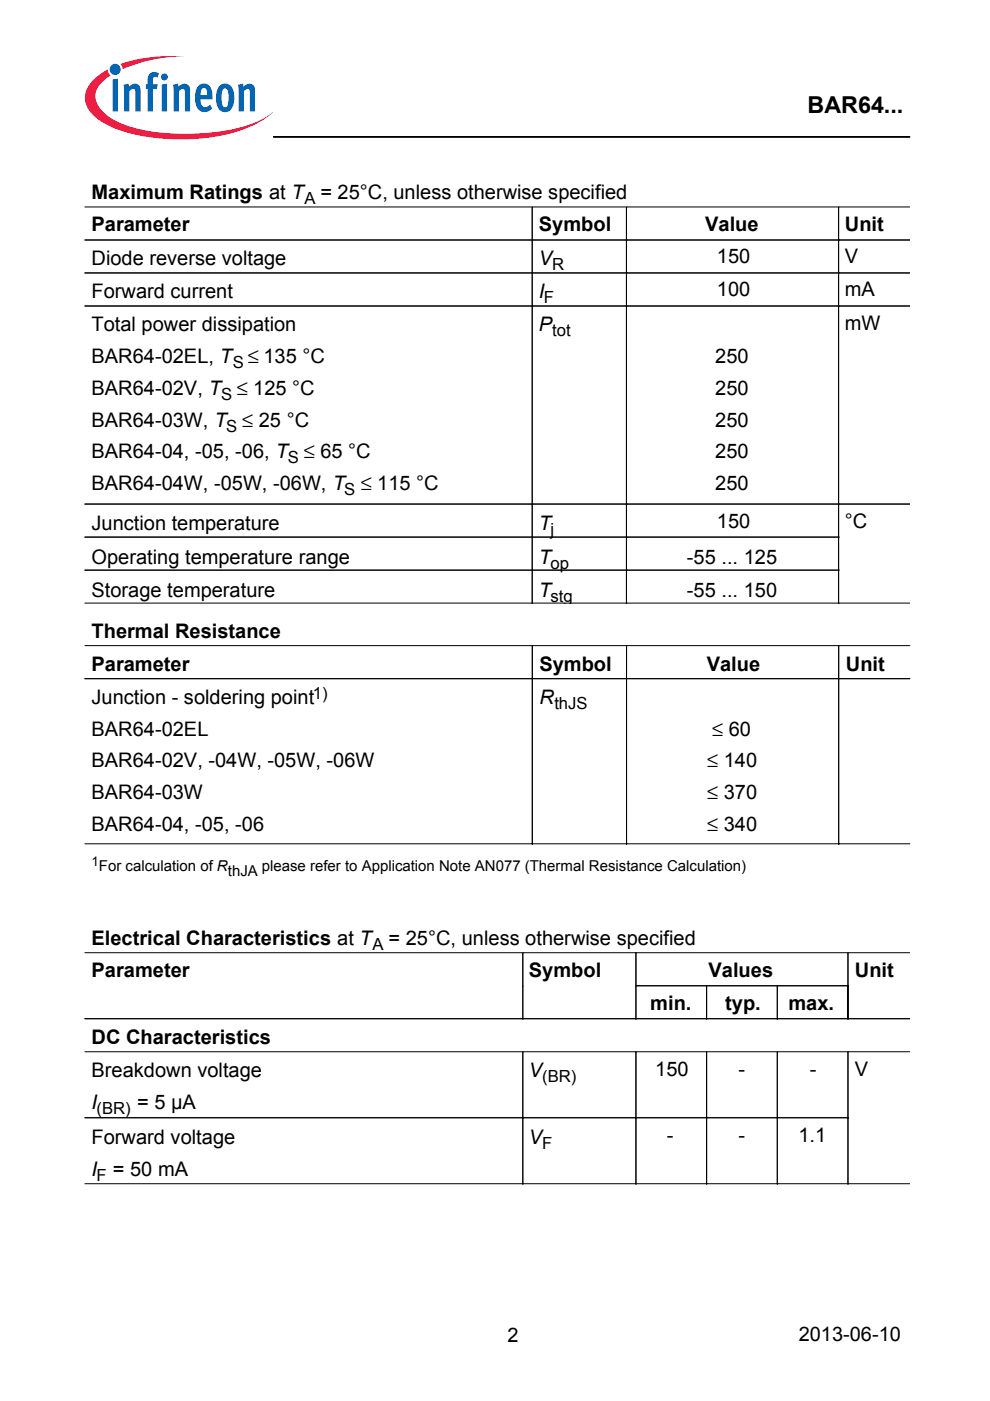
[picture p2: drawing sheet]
<svg xmlns="http://www.w3.org/2000/svg" width="210mm" height="297mm" viewBox="0 0 210 297" stroke-linecap="round" stroke-linejoin="round" font-family="sans-serif">
<defs><g id="words">
<text font-size="4.9" x="171.2" y="23.9">BAR64...</text>
<g font-size="4.3">
<text x="19.4" y="200.4">Electrical Characteristics at T</text>
<text x="82.4" y="200.4">= 25°C, unless otherwise specified</text>
<text x="19.4" y="207.1">Parameter</text>
<text x="112.1" y="207.1">Symbol</text>
<text x="150.2" y="207.1">Values</text>
<text x="181.3" y="207.1">Unit</text>
<text x="137.9" y="214.2">min.</text>
<text x="153.8" y="214.2">typ.</text>
<text x="167.2" y="214.2">max.</text>
<text x="19.4" y="221.3">DC Characteristics</text>
<text x="19.4" y="228.4">Breakdown voltage</text>
<text x="112.1" y="228.4">V</text>
<text x="138.9" y="228">150</text>
<text x="156.6" y="228">-</text>
<text x="171.7" y="228">-</text>
<text x="181.3" y="228">V</text>
<text x="19.4" y="235.1">I</text>
<text x="29.1" y="235.1">= 5 µA</text>
<text x="19.4" y="242.6">Forward voltage</text>
<text x="112.1" y="242.6">V</text>
<text x="141.4" y="242.2">-</text>
<text x="156.6" y="242.2">-</text>
<text x="169.3" y="242.2">1.1</text>
<text x="19.4" y="249.3">I</text>
<text x="23.9" y="249.3">= 50 mA</text>
</g>
<g font-size="4.2">
<text x="19.4" y="42.3">Maximum Ratings at T</text>
<text x="67.9" y="42.3">= 25°C, unless otherwise specified</text>
<text x="19.4" y="49">Parameter</text>
<text x="114.3" y="49">Symbol</text>
<text x="149.5" y="49">Value</text>
<text x="179.1" y="49">Unit</text>
<text x="19.4" y="56.1">Diode reverse voltage</text>
<text x="114.3" y="56.1">V</text>
<text x="152" y="55.8">150</text>
<text x="179.1" y="55.8">V</text>
<text x="19.4" y="63.2">Forward current</text>
<text x="114.3" y="63.2">I</text>
<text x="152" y="62.8">100</text>
<text x="179.1" y="62.8">mA</text>
<text x="19.4" y="70.3">Total power dissipation</text>
<text x="114.3" y="70.3">P</text>
<text x="179.1" y="69.9">mW</text>
<text x="19.4" y="77">BAR64-02EL, T ≤ 135 °C</text>
<text x="151.6" y="77">250</text>
<text x="19.4" y="83.7">BAR64-02V, T ≤ 125 °C</text>
<text x="151.6" y="83.7">250</text>
<text x="19.4" y="90.4">BAR64-03W, T ≤ 25 °C</text>
<text x="151.6" y="90.4">250</text>
<text x="19.4" y="97.2">BAR64-04, -05, -06, T ≤ 65 °C</text>
<text x="151.6" y="97.2">250</text>
<text x="19.4" y="103.9">BAR64-04W, -05W, -06W, T ≤ 115 °C</text>
<text x="151.6" y="103.9">250</text>
<text x="19.4" y="112.4">Junction temperature</text>
<text x="114.3" y="112.4">T</text>
<text x="152" y="112">150</text>
<text x="179.1" y="112">°C</text>
<text x="19.4" y="119.5">Operating temperature range</text>
<text x="114.3" y="119.5">T</text>
<text x="145.6" y="119.5">-55 ... 125</text>
<text x="19.4" y="126.6">Storage temperature</text>
<text x="114.3" y="126.6">T</text>
<text x="145.6" y="126.6">-55 ... 150</text>
<text x="19.4" y="135.3">Thermal Resistance</text>
<text x="19.4" y="142.3">Parameter</text>
<text x="114.4" y="142.3">Symbol</text>
<text x="149.9" y="142.3">Value</text>
<text x="179.3" y="142.3">Unit</text>
<text x="19.4" y="149.3">Junction - soldering point</text>
<text x="114.4" y="149.3">R</text>
<text x="19.4" y="156">BAR64-02EL</text>
<text x="151" y="156">≤ 60</text>
<text x="19.4" y="162.7">BAR64-02V, -04W, -05W, -06W</text>
<text x="149.9" y="162.7">≤ 140</text>
<text x="19.4" y="169.4">BAR64-03W</text>
<text x="149.9" y="169.4">≤ 370</text>
<text x="19.4" y="176.1">BAR64-04, -05, -06</text>
<text x="149.9" y="176.1">≤ 340</text>
<text x="107.6" y="284.6">2</text>
<text x="169.4" y="284.3">2013-06-10</text>
</g>
<g font-size="3.5">
<text x="64.5" y="43.3">A</text>
<text x="117.1" y="57.2">R</text>
<text x="115.3" y="64.2">F</text>
<text x="117.1" y="71.3">tot</text>
<text x="49.4" y="78">S</text>
<text x="46.9" y="84.8">S</text>
<text x="48" y="91.5">S</text>
<text x="61" y="98.2">S</text>
<text x="73" y="105">S</text>
<text x="116.7" y="113.5">j</text>
<text x="116.7" y="120.5">op</text>
<text x="116.7" y="127.6">stg</text>
<text x="66.3" y="148.2">1)</text>
<text x="117.5" y="150.3">thJS</text>
<text x="79" y="201.5">A</text>
<text x="115" y="229.5">(BR)</text>
<text x="20.5" y="236.2">(BR)</text>
<text x="115" y="243.6">F</text>
<text x="20.5" y="250.4">F</text>
</g>
<g font-size="3.2">
<text x="21" y="184.6">For calculation of R</text>
<text x="48.3" y="185.7">thJA</text>
<text x="55.5" y="184.6">please refer to Application Note AN077 (Thermal Resistance Calculation)</text>
</g>
<text font-size="2.8" x="19.4" y="183.5">1</text>
</g></defs>
<path d="M58 29h134.9M58 29.1h134.9" fill="none" stroke="#000" stroke-width=".21"/>
<circle cx="24.4" cy="14.7" r="1.18" fill="#0066b3"/>
<g fill="#ed1941">
<path d="M25.5 13.6l.9-.3a34.6 34.6 0 0 1 12.9-1.4 34.2 34.2 0 0 0-12.6 2.5l-.7 .3-.1-.6z"/>
<path d="M19.5 17.2a12 12 0 0 1 3.3-2.5 1.61 1.61 0 0 0 .7 1.3l-.8 .5a5 5 0 0 0-2.5 4.1 6.5 6.5 0 0 0 3.7 4.7 29.2 29.2 0 0 0 13.1 3 40.4 40.4 0 0 0 18.3-2.8l2.5-1.7a17.9 17.9 0 0 1-8.6 4.4 44.6 44.6 0 0 1-23.9-.6 12.9 12.9 0 0 1-6.4-4.2 4.7 4.7 0 0 1 .6-6.2z"/>
</g>
<g fill="#0066b3">
<path d="M23.9 16.8l1.1-.1v6.9h-1.1z"/>
<path d="M26.2 18l1-.3 .1 .7a1.31 1.31 0 0 1 1.6-.6 1.31 1.31 0 0 1 .9 1.4v4.4h-1.1v-4.2a.55 .55 0 0 0-.4-.6 .55 .55 0 0 0-.7 .3l-.2 .3v4.2h-1.1v-4.2z"/>
<path d="M31.8 15.6l.9-.3 1 .3-.3 .8-.3-.1a.44 .44 0 0 0-.6 .4l-.1 1.2h1.1l-.2 .9h-.9v4.8h-1.1v-4.8h-.4v-.9h.4v-.8a1.94 1.94 0 0 1 .5-1.5z"/>
<path d="M36.7 18l1-.3 .1 .7a1.31 1.31 0 0 1 1.6-.6 1.31 1.31 0 0 1 .9 1.4v4.4h-1.1v-4.2a.55 .55 0 0 0-.4-.6 .55 .55 0 0 0-.7 .3l-.2 .3v4.2h-1.1v-4.2z"/>
<path d="M50.5 18l1-.3 .1 .7a1.31 1.31 0 0 1 1.6-.6 1.31 1.31 0 0 1 .9 1.4v4.4h-1.1v-4.2a.55 .55 0 0 0-.5-.6 .55 .55 0 0 0-.6 .3l-.2 .3v4.2h-1.1v-4.2z"/>
<path d="M34.3 17.9l1.1-.1v5.8h-1.1zM34.1 16.3a.75 .75 0 0 1 1.5 0 .75 .75 0 0 1-1.5 0z"/>
<path d="M42.8 18.9l-.3 1.2h1.4v-.8a.61 .61 0 0 0-.4-.6 .61 .61 0 0 0-.7 .2zM42.1 18.1a1.71 1.71 0 0 1 1.9-.2 1.71 1.71 0 0 1 1 1.6l.1 1.6h-2.6a1.18 1.18 0 0 0 .3 1.2 1.18 1.18 0 0 0 1.2 .3l.5-.4 .5 .8a2.02 2.02 0 0 1-2.4 .6 2.02 2.02 0 0 1-1.2-2.1v-1.8l.3-.9z"/>
<path d="M47.4 18.9a4.6 4.6 0 0 0 0 3.7l.3 .2a1.43 1.43 0 0 0 .8-1.6v-.9a1.29 1.29 0 0 0-.8-1.6zM46.7 18.1a1.75 1.75 0 0 1 2.8 1.2l.2 1.4a2.96 2.96 0 0 1-1.4 3 1.84 1.84 0 0 1-2.4-1.7l-.1-1.3a3.7 3.7 0 0 1 .9-2.6z"/>
</g>
<g fill="none" stroke="#000" stroke-width=".21">
<path d="M18 43.9h174.9M18 50.9h174.9M18 57.9h174.9M112.8 44v84M132.8 44v84M177.8 44v84M18 64.9h174.9M18 106.9h174.9M18 113.9h159.9M18 120.9h159.9M18 127.9h174.9M18 136.9h174.9"/>
<path d="M112.9 137v42M132.8 137v42M177.8 137v42M18 143.9h174.9M18 178.9h174.9M18 202h174.9M18 216h174.9M110.8 202.1v14M134.8 202.1v14M134.9 209h45M149.8 209.1v7M164.8 209.1v7"/>
<path d="M179.8 202.1v14M18 223h174.9M18 237h161.9M110.8 223.1v28M134.8 223.1v28M149.8 223.1v28M164.8 223.1v28M179.8 223.1v28M18 251h174.9"/>
</g>
<use href="#words"/>
</svg>
